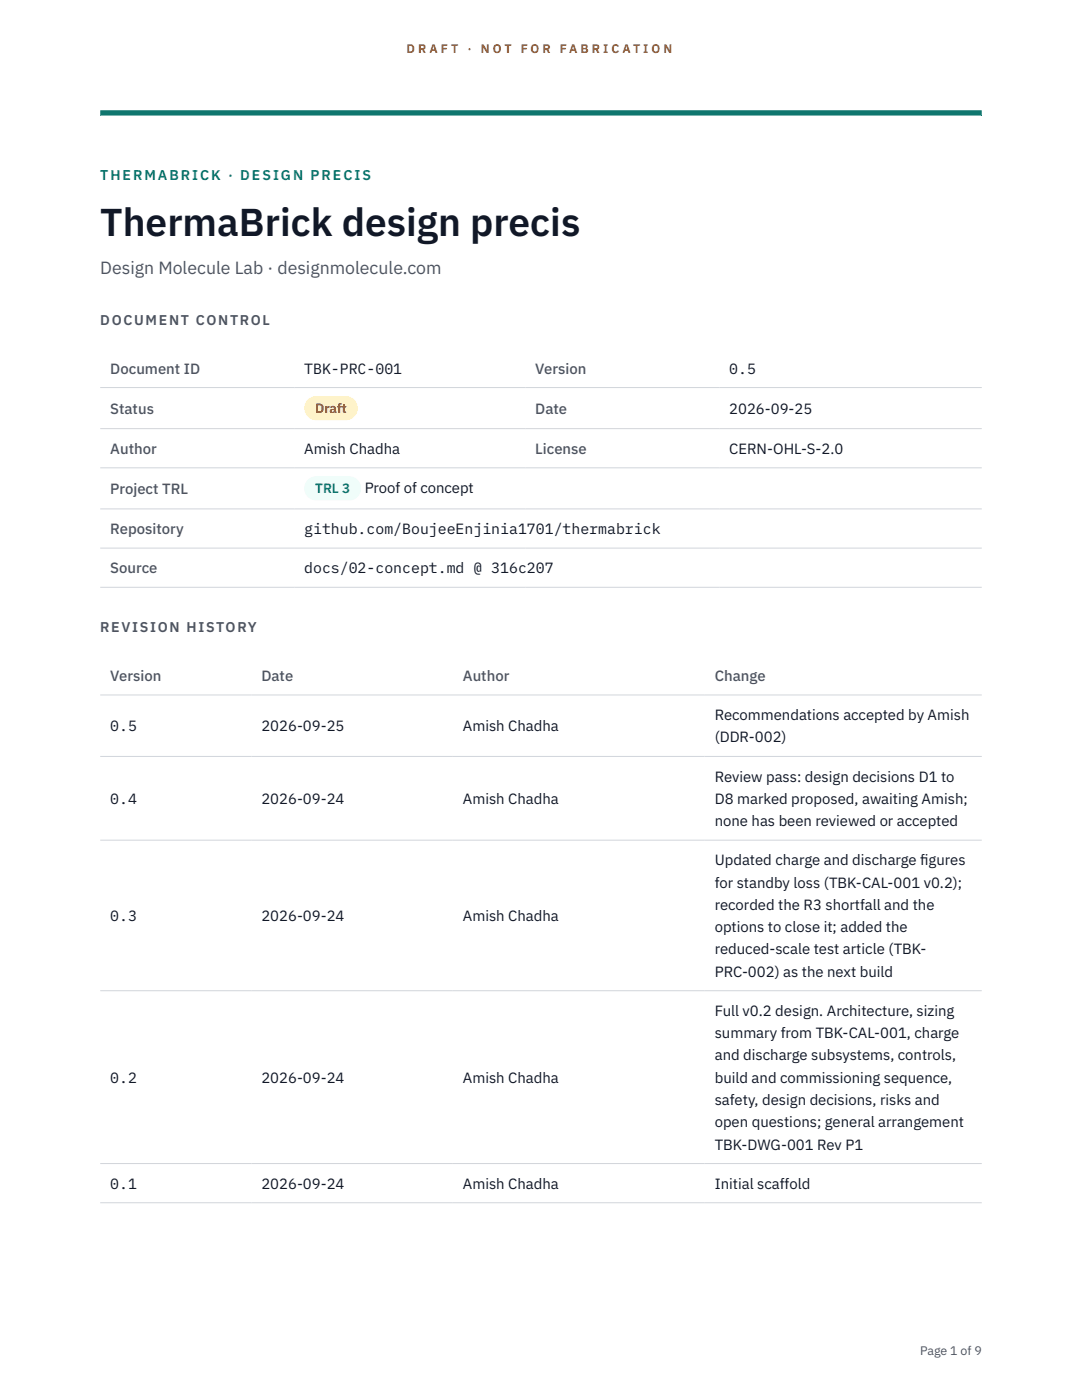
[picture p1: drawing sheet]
<svg xmlns="http://www.w3.org/2000/svg" width="216mm" height="279mm" viewBox="0 0 216 279" stroke-linecap="round" stroke-linejoin="round" font-family="sans-serif">
<defs><g id="words">
<text font-size="7.8" fill="#111827" x="20" y="47.1">ThermaBrick design precis</text>
<text font-size="3.5" fill="#4b5563" x="20" y="54.6">Design Molecule Lab · designmolecule.com</text>
<g font-size="3" fill="#4b5563">
<text x="22" y="74.5">Document ID</text>
<text x="106.8" y="74.5">Version</text>
<text x="22" y="82.6">Status</text>
<text x="106.8" y="82.6">Date</text>
<text x="22" y="90.6">Author</text>
<text x="106.8" y="90.6">License</text>
<text x="22" y="98.6">Project TRL</text>
<text x="22" y="106.6">Repository</text>
<text x="22" y="114.4">Source</text>
<text x="22" y="135.9">Version</text>
<text x="52.2" y="135.9">Date</text>
<text x="92.4" y="135.9">Author</text>
<text x="142.6" y="135.9">Change</text>
</g>
<g font-size="3" fill="#111827">
<text x="60.7" y="74.5">TBK-PRC-001</text>
<text x="145.5" y="74.5">0.5</text>
<text x="145.5" y="82.6">2026-09-25</text>
<text x="60.7" y="90.6">Amish Chadha</text>
<text x="145.5" y="90.6">CERN-OHL-S-2.0</text>
<text x="72.8" y="98.5">Proof of concept</text>
<text x="60.7" y="106.6">github.com/BoujeeEnjinia1701/thermabrick</text>
<text x="60.7" y="114.4">docs/02-concept.md @ 316c207</text>
<text x="142.6" y="143.7">Recommendations accepted by Amish</text>
<text x="22" y="145.9">0.5</text>
<text x="52.2" y="145.9">2026-09-25</text>
<text x="92.4" y="145.9">Amish Chadha</text>
<text x="142.6" y="148.2">(DDR-002)</text>
<text x="142.6" y="156">Review pass: design decisions D1 to</text>
<text x="22" y="160.4">0.4</text>
<text x="52.2" y="160.4">2026-09-24</text>
<text x="92.4" y="160.4">Amish Chadha</text>
<text x="142.6" y="160.4">D8 marked proposed, awaiting Amish;</text>
<text x="142.6" y="164.9">none has been reviewed or accepted</text>
<text x="142.6" y="172.7">Updated charge and discharge f</text>
<text x="183.6" y="172.7">igures</text>
<text x="142.6" y="177.1">for standby loss (TBK-CAL-001 v0.2);</text>
<text x="22" y="183.8">0.3</text>
<text x="52.2" y="183.8">2026-09-24</text>
<text x="92.4" y="183.8">Amish Chadha</text>
<text x="142.6" y="181.6">recorded the R3 shortfall and the</text>
<text x="142.6" y="186">options to close it; added the</text>
<text x="142.6" y="190.5">reduced-scale test article (TBK-</text>
<text x="142.6" y="194.9">PRC-002) as the next build</text>
<text x="142.6" y="202.7">Full v0.2 design. Architecture, sizing</text>
<text x="142.6" y="207.2">summary from TBK-CAL-001, charge</text>
<text x="142.6" y="211.6">and discharge subsystems, controls,</text>
<text x="22" y="216.1">0.2</text>
<text x="52.2" y="216.1">2026-09-24</text>
<text x="92.4" y="216.1">Amish Chadha</text>
<text x="142.6" y="216.1">build and commissioning sequence,</text>
<text x="142.6" y="220.5">safety, design decisions, risks and</text>
<text x="142.6" y="225">open questions; general arrangement</text>
<text x="142.6" y="229.4">TBK-DWG-001 Rev P1</text>
<text x="22" y="237.2">0.1</text>
<text x="52.2" y="237.2">2026-09-24</text>
<text x="92.4" y="237.2">Amish Chadha</text>
<text x="142.6" y="237.2">Initial scaffold</text>
</g>
<text font-size="2.8" fill="#0f766e" x="20" y="36">THERMABRICK · DESIGN PRECIS</text>
<g font-size="2.8" fill="#4b5563">
<text x="20" y="64.8">DOCUMENT CONTROL</text>
<text x="20" y="126.2">REVISION HISTORY</text>
</g>
<text font-size="2.7" fill="#92400e" x="62.9" y="82.5">Draft</text>
<text font-size="2.7" fill="#0f766e" x="62.9" y="98.5">TRL 3</text>
<g font-size="2.5" fill="#b45309">
<text x="81.1" y="10.5">D R A F T</text>
<text x="93.3" y="10.5">·</text>
<text x="95.9" y="10.5">N O T</text>
<text x="103.9" y="10.5">F O R</text>
<text x="111.7" y="10.5">F A B R I C A T I O N</text>
</g>
<text font-size="2.5" fill="#4b5563" x="183.6" y="270.3">Page 1 of 9</text>
</g></defs>
<path d="M20 23.1h175.9zM20 22h175.9v1.1h-175.9z" fill-rule="evenodd" fill="#0f766e"/>
<path d="M20 77.3h175.9M20 85.5h175.9M20 93.4h175.9M20 101.6h175.9M20 109.4h175.9M20 117.2h175.9M20 138.7h175.9M20 151h175.9M20 167.7h175.9M20 197.7h175.9M20 232.2h175.9M20 240h175.9" fill="none" stroke="#d1d5db" stroke-width=".2"/>
<path d="M60.7 79h10.7v4.9h-10.7z" fill="#fef3c7"/>
<path d="M60.7 95.1h11.4v4.8h-11.4z" fill="#f0fdfa"/>
<use href="#words"/>
</svg>
